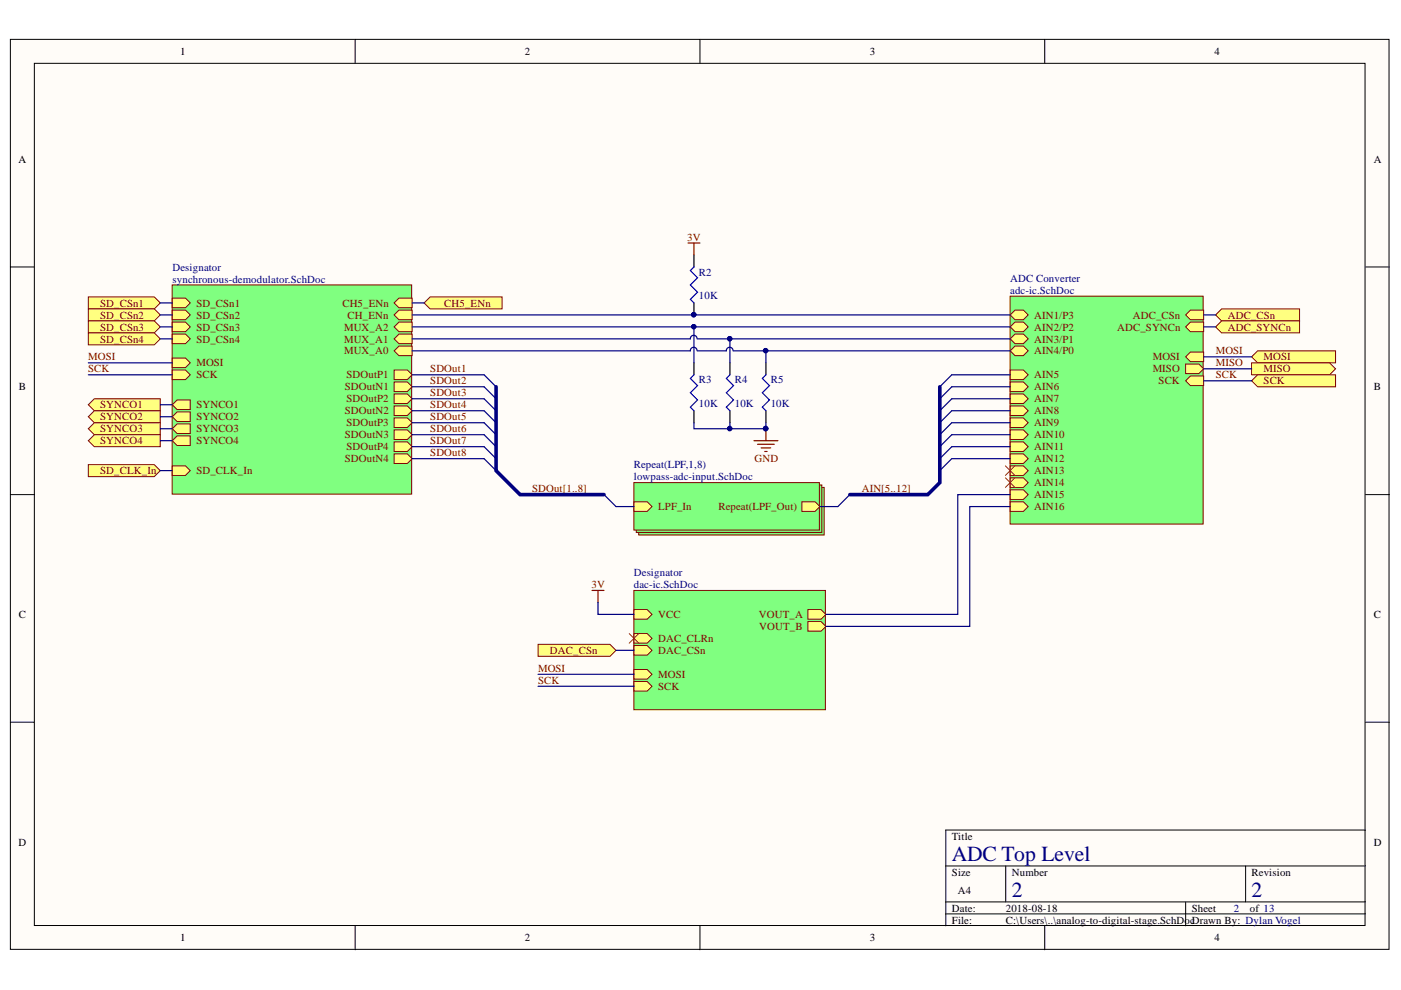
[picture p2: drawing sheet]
<svg xmlns="http://www.w3.org/2000/svg" width="297mm" height="210mm" viewBox="0 0 297 210" stroke-linecap="round" stroke-linejoin="round" font-family="sans-serif">
<defs><g id="words">
<g font-size="4.6" fill="#000080">
<text x="201.8" y="182.6">ADC Top Level</text>
<text x="214.5" y="190.2">2</text>
<text x="265.4" y="190.2">2</text>
</g>
<g font-size="2.3">
<text x="38.2" y="11.7">1</text>
<text x="111.3" y="11.7">2</text>
<text x="184.4" y="11.7">3</text>
<text x="257.5" y="11.7">4</text>
<text x="3.9" y="34.5">A</text>
<text x="291.3" y="34.5">A</text>
<text x="4" y="82.8">B</text>
<text x="291.3" y="82.8">B</text>
<text x="4" y="131">C</text>
<text x="291.3" y="131">C</text>
<text x="3.9" y="179.3">D</text>
<text x="201.8" y="178.1">Title</text>
<text x="291.3" y="179.3">D</text>
<text x="201.8" y="185.7">Size</text>
<text x="214.5" y="185.7">Number</text>
<text x="265.4" y="185.7">Revision</text>
<text x="203.1" y="189.5">A4</text>
<text x="201.8" y="193.3">Date:</text>
<text x="201.8" y="195.8">File:</text>
<text x="213.2" y="193.3">2018-08-18</text>
<text x="213.2" y="195.8">C:\Users\..\analog-to-digital-stage.SchDocDrawn By: Dylan Vogel</text>
<text x="252.7" y="193.3">Sheet</text>
<text x="265" y="193.3">of 13</text>
<text x="38.2" y="199.6">1</text>
<text x="111.3" y="199.6">2</text>
<text x="184.4" y="199.6">3</text>
<text x="257.5" y="199.6">4</text>
</g>
<g font-size="2.3" fill="#800000">
<text x="145.7" y="51.1">3V</text>
<text x="21.2" y="65">SD_CSn1</text>
<text x="41.6" y="65">SD_CSn1</text>
<text x="72.6" y="65">CH5_ENn</text>
<text x="94.2" y="65">CH5_ENn</text>
<text x="21.2" y="67.5">SD_CSn2</text>
<text x="21.2" y="70.1">SD_CSn3</text>
<text x="41.6" y="70.1">SD_CSn3</text>
<text x="41.6" y="67.5">SD_CSn2</text>
<text x="72.9" y="70.1">MUX_A2</text>
<text x="73.7" y="67.5">CH_ENn</text>
<text x="219.3" y="67.5">AIN1/P3</text>
<text x="219.3" y="70.1">AIN2/P2</text>
<text x="236.9" y="70.1">ADC_SYNCn</text>
<text x="240.2" y="67.5">ADC_CSn</text>
<text x="260.3" y="67.5">ADC_CSn</text>
<text x="260.3" y="70.1">ADC_SYNCn</text>
<text x="18.7" y="76.4">MOSI</text>
<text x="21.2" y="72.6">SD_CSn4</text>
<text x="41.6" y="77.7">MOSI</text>
<text x="41.6" y="72.6">SD_CSn4</text>
<text x="72.9" y="75.2">MUX_A0</text>
<text x="72.9" y="72.6">MUX_A1</text>
<text x="219.3" y="72.6">AIN3/P1</text>
<text x="219.3" y="75.2">AIN4/P0</text>
<text x="244.4" y="76.4">MOSI</text>
<text x="257.8" y="75.2">MOSI</text>
<text x="257.8" y="77.7">MISO</text>
<text x="267.9" y="76.4">MOSI</text>
<text x="18.7" y="79">SCK</text>
<text x="41.6" y="80.2">SCK</text>
<text x="73.1" y="82.8">SDOutN1</text>
<text x="73.5" y="80.2">SDOutP1</text>
<text x="91.2" y="79">SDOut1</text>
<text x="91.2" y="81.5">SDOut2</text>
<text x="219.3" y="82.8">AIN6</text>
<text x="219.3" y="80.2">AIN5</text>
<text x="244.4" y="79">MISO</text>
<text x="245.7" y="81.5">SCK</text>
<text x="257.8" y="80.2">SCK</text>
<text x="267.9" y="79">MISO</text>
<text x="267.9" y="81.5">SCK</text>
<text x="21.2" y="86.6">SYNCO1</text>
<text x="21.2" y="89.1">SYNCO2</text>
<text x="41.6" y="89.1">SYNCO2</text>
<text x="41.6" y="86.6">SYNCO1</text>
<text x="73.1" y="87.8">SDOutN2</text>
<text x="73.5" y="85.3">SDOutP2</text>
<text x="91.2" y="84">SDOut3</text>
<text x="91.2" y="86.6">SDOut4</text>
<text x="91.2" y="89.1">SDOut5</text>
<text x="219.3" y="87.8">AIN8</text>
<text x="219.3" y="85.3">AIN7</text>
<text x="21.2" y="91.6">SYNCO3</text>
<text x="21.2" y="94.2">SYNCO4</text>
<text x="41.6" y="91.6">SYNCO3</text>
<text x="41.6" y="94.2">SYNCO4</text>
<text x="73.1" y="92.9">SDOutN3</text>
<text x="73.5" y="95.4">SDOutP4</text>
<text x="73.5" y="90.4">SDOutP3</text>
<text x="91.2" y="91.6">SDOut6</text>
<text x="91.2" y="94.2">SDOut7</text>
<text x="219.3" y="95.4">AIN11</text>
<text x="219.3" y="90.4">AIN9</text>
<text x="219.3" y="92.9">AIN10</text>
<text x="21.2" y="100.5">SD_CLK_In</text>
<text x="41.6" y="100.5">SD_CLK_In</text>
<text x="73.1" y="98">SDOutN4</text>
<text x="91.2" y="96.7">SDOut8</text>
<text x="159.9" y="98">GND</text>
<text x="219.3" y="98">AIN12</text>
<text x="219.3" y="100.5">AIN13</text>
<text x="112.8" y="104.4">SDOut[1..8]</text>
<text x="182.7" y="104.4">AIN[5..12]</text>
<text x="219.3" y="103.1">AIN14</text>
<text x="219.3" y="105.7">AIN15</text>
<text x="139.5" y="108.2">LPF_In</text>
<text x="152.3" y="108.2">Repeat(LPF_Out)</text>
<text x="219.3" y="108.2">AIN16</text>
<text x="125.4" y="124.7">3V</text>
<text x="139.5" y="131">VCC</text>
<text x="160.9" y="131">VOUT_A</text>
<text x="139.5" y="136.1">DAC_CLRn</text>
<text x="161" y="133.6">VOUT_B</text>
<text x="114.1" y="142.5">MOSI</text>
<text x="116.6" y="138.7">DAC_CSn</text>
<text x="139.5" y="143.7">MOSI</text>
<text x="139.5" y="138.7">DAC_CSn</text>
<text x="114.1" y="145">SCK</text>
<text x="139.5" y="146.3">SCK</text>
</g>
<g font-size="2.3" fill="#000080">
<text x="36.6" y="57.4">Designator</text>
<text x="36.6" y="59.9">synchronous-demodulator.SchDoc</text>
<text x="148.2" y="58.4">R2</text>
<text x="214.2" y="59.8">ADC Converter</text>
<text x="148.2" y="63.5">10K</text>
<text x="214.2" y="62.3">adc-ic.SchDoc</text>
<text x="148.2" y="81.2">R3</text>
<text x="155.8" y="81.2">R4</text>
<text x="163.4" y="81.2">R5</text>
<text x="148.2" y="86.3">10K</text>
<text x="155.8" y="86.3">10K</text>
<text x="163.4" y="86.3">10K</text>
<text x="134.4" y="99.3">Repeat(LPF,1,8)</text>
<text x="134.4" y="101.8">lowpass-adc-input.SchDoc</text>
<text x="134.4" y="122.2">Designator</text>
<text x="134.4" y="124.7">dac-ic.SchDoc</text>
<text x="261.6" y="193.3">2</text>
</g>
</g></defs>
<g fill="#fffcf8" stroke="#000" stroke-width=".21">
<path d="M2.2 8.3h292.3v193h-292.3z"/>
<path d="M7.3 13.4h282.1v182.8h-282.1z"/>
</g>
<g fill="none" stroke="#000" stroke-width=".21">
<path d="M75.3 8.3v5.1M148.4 8.3v5.1M221.5 8.3v5.1M2.2 56.6h5.1M289.5 56.6h5.1M2.2 104.9h5.1M289.5 104.9h5.1M2.2 153.1h5.1M289.5 153.1h5.1M289.5 176h-89v20.3M75.3 196.3v5.1M148.4 196.3v5.1"/>
<path d="M200.5 183.6h89M200.5 191.2h89M200.5 193.8h89M213.2 183.6v7.6M221.5 196.3v5.1M251.4 191.2v5.1M264.1 183.6v7.6"/>
</g>
<path d="M214.2 62.8h40.9v48.3h-40.9z" fill="#80ff80" stroke="#800000" stroke-width=".21"/>
<path d="M214.2 81h2.8l1 1-1 1h-2.8z" fill-rule="evenodd" fill="#ffff80"/>
<path d="M214.2 81h2.8l1 1-1 1h-2.8z" fill="none" stroke="#800000" stroke-width=".21"/>
<path d="M251.4 77.2h2.8l1 1-1 1h-2.8z" fill-rule="evenodd" fill="#ffff80"/>
<path d="M251.4 77.2h2.8l1 1-1 1h-2.8z" fill="none" stroke="#800000" stroke-width=".21"/>
<path d="M214.2 71.8l1-1h1.8l1 1-1 1.1h-1.8z" fill-rule="evenodd" fill="#ffff80"/>
<path d="M214.2 71.8l1-1h1.8l1 1-1 1.1h-1.8z" fill="none" stroke="#800000" stroke-width=".21"/>
<path d="M214.2 93.7h2.8l1 1-1 1h-2.8z" fill-rule="evenodd" fill="#ffff80"/>
<path d="M214.2 93.7h2.8l1 1-1 1h-2.8z" fill="none" stroke="#800000" stroke-width=".21"/>
<path d="M251.4 66.8l1-1h2.8v2h-2.8z" fill-rule="evenodd" fill="#ffff80"/>
<path d="M251.4 66.8l1-1h2.8v2h-2.8z" fill="none" stroke="#800000" stroke-width=".21"/>
<path d="M251.4 69.3l1-1h2.8v2h-2.8z" fill-rule="evenodd" fill="#ffff80"/>
<path d="M251.4 69.3l1-1h2.8v2h-2.8z" fill="none" stroke="#800000" stroke-width=".21"/>
<path d="M214.2 66.8l1-1h1.8l1 1-1 1h-1.8z" fill-rule="evenodd" fill="#ffff80"/>
<path d="M214.2 66.8l1-1h1.8l1 1-1 1h-1.8z" fill="none" stroke="#800000" stroke-width=".21"/>
<path d="M214.2 78.5h2.8l1 1-1 1h-2.8z" fill-rule="evenodd" fill="#ffff80"/>
<path d="M214.2 78.5h2.8l1 1-1 1h-2.8z" fill="none" stroke="#800000" stroke-width=".21"/>
<path d="M251.4 80.7l1-1h2.8v2.1h-2.8z" fill-rule="evenodd" fill="#ffff80"/>
<path d="M251.4 80.7l1-1h2.8v2.1h-2.8z" fill="none" stroke="#800000" stroke-width=".21"/>
<path d="M214.2 69.3l1-1h1.8l1 1-1 1h-1.8z" fill-rule="evenodd" fill="#ffff80"/>
<path d="M214.2 69.3l1-1h1.8l1 1-1 1h-1.8z" fill="none" stroke="#800000" stroke-width=".21"/>
<path d="M214.2 86.1h2.8l1 1-1 1h-2.8z" fill-rule="evenodd" fill="#ffff80"/>
<path d="M214.2 86.1h2.8l1 1-1 1h-2.8z" fill="none" stroke="#800000" stroke-width=".21"/>
<path d="M251.4 75.7l1-1.1h2.8v2.1h-2.8z" fill-rule="evenodd" fill="#ffff80"/>
<path d="M251.4 75.7l1-1.1h2.8v2.1h-2.8z" fill="none" stroke="#800000" stroke-width=".21"/>
<path d="M214.2 96.2h2.8l1 1-1 1.1h-2.8z" fill-rule="evenodd" fill="#ffff80"/>
<path d="M214.2 96.2h2.8l1 1-1 1.1h-2.8z" fill="none" stroke="#800000" stroke-width=".21"/>
<path d="M214.2 101.3h2.8l1 1-1 1h-2.8z" fill-rule="evenodd" fill="#ffff80"/>
<path d="M214.2 101.3h2.8l1 1-1 1h-2.8z" fill="none" stroke="#800000" stroke-width=".21"/>
<path d="M214.2 88.6h2.8l1 1-1 1h-2.8z" fill-rule="evenodd" fill="#ffff80"/>
<path d="M214.2 88.6h2.8l1 1-1 1h-2.8z" fill="none" stroke="#800000" stroke-width=".21"/>
<path d="M214.2 91.2h2.8l1 1-1 1h-2.8z" fill-rule="evenodd" fill="#ffff80"/>
<path d="M214.2 91.2h2.8l1 1-1 1h-2.8z" fill="none" stroke="#800000" stroke-width=".21"/>
<path d="M214.2 83.5h2.8l1 1-1 1.1h-2.8z" fill-rule="evenodd" fill="#ffff80"/>
<path d="M214.2 83.5h2.8l1 1-1 1.1h-2.8z" fill="none" stroke="#800000" stroke-width=".21"/>
<path d="M214.2 106.4h2.8l1 1-1 1h-2.8z" fill-rule="evenodd" fill="#ffff80"/>
<path d="M214.2 106.4h2.8l1 1-1 1h-2.8z" fill="none" stroke="#800000" stroke-width=".21"/>
<path d="M214.2 98.8h2.8l1 1-1 1h-2.8z" fill-rule="evenodd" fill="#ffff80"/>
<path d="M214.2 98.8h2.8l1 1-1 1h-2.8z" fill="none" stroke="#800000" stroke-width=".21"/>
<path d="M214.2 103.9h2.8l1 1-1 1h-2.8z" fill-rule="evenodd" fill="#ffff80"/>
<path d="M214.2 103.9h2.8l1 1-1 1h-2.8z" fill="none" stroke="#800000" stroke-width=".21"/>
<path d="M214.2 74.4l1-1h1.8l1 1-1 1h-1.8z" fill-rule="evenodd" fill="#ffff80"/>
<path d="M214.2 74.4l1-1h1.8l1 1-1 1h-1.8z" fill="none" stroke="#800000" stroke-width=".21"/>
<path d="M36.5 60.4h50.8v44.4h-50.8z" fill="#80ff80" stroke="#800000" stroke-width=".21"/>
<path d="M36.5 63.2h2.8l1 1-1 1h-2.8z" fill-rule="evenodd" fill="#ffff80"/>
<path d="M36.5 63.2h2.8l1 1-1 1h-2.8z" fill="none" stroke="#800000" stroke-width=".21"/>
<path d="M36.5 90.9l1-1h2.8v2h-2.8z" fill-rule="evenodd" fill="#ffff80"/>
<path d="M36.5 90.9l1-1h2.8v2h-2.8z" fill="none" stroke="#800000" stroke-width=".21"/>
<path d="M36.5 93.4l1-1h2.8v2.1h-2.8z" fill-rule="evenodd" fill="#ffff80"/>
<path d="M36.5 93.4l1-1h2.8v2.1h-2.8z" fill="none" stroke="#800000" stroke-width=".21"/>
<path d="M83.6 83.5h2.8l1 1-1 1.1h-2.8z" fill-rule="evenodd" fill="#ffff80"/>
<path d="M83.6 83.5h2.8l1 1-1 1.1h-2.8z" fill="none" stroke="#800000" stroke-width=".21"/>
<path d="M83.6 78.5h2.8l1 1-1 1h-2.8z" fill-rule="evenodd" fill="#ffff80"/>
<path d="M83.6 78.5h2.8l1 1-1 1h-2.8z" fill="none" stroke="#800000" stroke-width=".21"/>
<path d="M83.6 96.2h2.8l1 1-1 1.1h-2.8z" fill-rule="evenodd" fill="#ffff80"/>
<path d="M83.6 96.2h2.8l1 1-1 1.1h-2.8z" fill="none" stroke="#800000" stroke-width=".21"/>
<path d="M83.6 91.2h2.8l1 1-1 1h-2.8z" fill-rule="evenodd" fill="#ffff80"/>
<path d="M83.6 91.2h2.8l1 1-1 1h-2.8z" fill="none" stroke="#800000" stroke-width=".21"/>
<path d="M36.5 78.5h2.8l1 1-1 1h-2.8z" fill-rule="evenodd" fill="#ffff80"/>
<path d="M36.5 78.5h2.8l1 1-1 1h-2.8z" fill="none" stroke="#800000" stroke-width=".21"/>
<path d="M36.5 68.3h2.8l1 1-1 1h-2.8z" fill-rule="evenodd" fill="#ffff80"/>
<path d="M36.5 68.3h2.8l1 1-1 1h-2.8z" fill="none" stroke="#800000" stroke-width=".21"/>
<path d="M36.5 65.8h2.8l1 1-1 1h-2.8z" fill-rule="evenodd" fill="#ffff80"/>
<path d="M36.5 65.8h2.8l1 1-1 1h-2.8z" fill="none" stroke="#800000" stroke-width=".21"/>
<path d="M83.6 74.4l1-1h2.8v2h-2.8z" fill-rule="evenodd" fill="#ffff80"/>
<path d="M83.6 74.4l1-1h2.8v2h-2.8z" fill="none" stroke="#800000" stroke-width=".21"/>
<path d="M83.6 71.8l1-1h2.8v2.1h-2.8z" fill-rule="evenodd" fill="#ffff80"/>
<path d="M83.6 71.8l1-1h2.8v2.1h-2.8z" fill="none" stroke="#800000" stroke-width=".21"/>
<path d="M83.6 66.8l1-1h2.8v2h-2.8z" fill-rule="evenodd" fill="#ffff80"/>
<path d="M83.6 66.8l1-1h2.8v2h-2.8z" fill="none" stroke="#800000" stroke-width=".21"/>
<path d="M83.6 93.7h2.8l1 1-1 1h-2.8z" fill-rule="evenodd" fill="#ffff80"/>
<path d="M83.6 93.7h2.8l1 1-1 1h-2.8z" fill="none" stroke="#800000" stroke-width=".21"/>
<path d="M36.5 75.9h2.8l1 1-1 1h-2.8z" fill-rule="evenodd" fill="#ffff80"/>
<path d="M36.5 75.9h2.8l1 1-1 1h-2.8z" fill="none" stroke="#800000" stroke-width=".21"/>
<path d="M36.5 88.4l1-1.1h2.8v2.1h-2.8z" fill-rule="evenodd" fill="#ffff80"/>
<path d="M36.5 88.4l1-1.1h2.8v2.1h-2.8z" fill="none" stroke="#800000" stroke-width=".21"/>
<path d="M83.6 64.2l1-1h2.8v2h-2.8z" fill-rule="evenodd" fill="#ffff80"/>
<path d="M83.6 64.2l1-1h2.8v2h-2.8z" fill="none" stroke="#800000" stroke-width=".21"/>
<path d="M36.5 70.8h2.8l1 1-1 1.1h-2.8z" fill-rule="evenodd" fill="#ffff80"/>
<path d="M36.5 70.8h2.8l1 1-1 1.1h-2.8z" fill="none" stroke="#800000" stroke-width=".21"/>
<path d="M36.5 85.8l1-1h2.8v2h-2.8z" fill-rule="evenodd" fill="#ffff80"/>
<path d="M36.5 85.8l1-1h2.8v2h-2.8z" fill="none" stroke="#800000" stroke-width=".21"/>
<path d="M83.6 69.3l1-1h2.8v2h-2.8z" fill-rule="evenodd" fill="#ffff80"/>
<path d="M83.6 69.3l1-1h2.8v2h-2.8z" fill="none" stroke="#800000" stroke-width=".21"/>
<path d="M83.6 86.1h2.8l1 1-1 1h-2.8z" fill-rule="evenodd" fill="#ffff80"/>
<path d="M83.6 86.1h2.8l1 1-1 1h-2.8z" fill="none" stroke="#800000" stroke-width=".21"/>
<path d="M83.6 88.6h2.8l1 1-1 1h-2.8z" fill-rule="evenodd" fill="#ffff80"/>
<path d="M83.6 88.6h2.8l1 1-1 1h-2.8z" fill="none" stroke="#800000" stroke-width=".21"/>
<path d="M83.6 81h2.8l1 1-1 1h-2.8z" fill-rule="evenodd" fill="#ffff80"/>
<path d="M83.6 81h2.8l1 1-1 1h-2.8z" fill="none" stroke="#800000" stroke-width=".21"/>
<path d="M36.5 98.8h2.8l1 1-1 1h-2.8z" fill-rule="evenodd" fill="#ffff80"/>
<path d="M36.5 98.8h2.8l1 1-1 1h-2.8z" fill="none" stroke="#800000" stroke-width=".21"/>
<g fill="#80ff80" stroke="#800000" stroke-width=".21">
<path d="M135.4 103.3h39.3v10.1h-39.3z"/>
<path d="M134.9 102.8h39.3v10.1h-39.3z"/>
<path d="M134.4 102.3h39.3v10.1h-39.3z"/>
</g>
<path d="M170 106.4h2.8l1 1-1 1h-2.8z" fill-rule="evenodd" fill="#ffff80"/>
<path d="M170 106.4h2.8l1 1-1 1h-2.8z" fill="none" stroke="#800000" stroke-width=".21"/>
<path d="M134.4 106.4h2.8l1 1-1 1h-2.8z" fill-rule="evenodd" fill="#ffff80"/>
<path d="M134.4 106.4h2.8l1 1-1 1h-2.8z" fill="none" stroke="#800000" stroke-width=".21"/>
<path d="M134.4 125.2h40.6v25.3h-40.6z" fill="#80ff80" stroke="#800000" stroke-width=".21"/>
<path d="M134.4 129.3h2.8l1 1-1 1h-2.8z" fill-rule="evenodd" fill="#ffff80"/>
<path d="M134.4 129.3h2.8l1 1-1 1h-2.8z" fill="none" stroke="#800000" stroke-width=".21"/>
<path d="M134.4 134.3h2.8l1 1-1 1.1h-2.8z" fill-rule="evenodd" fill="#ffff80"/>
<path d="M134.4 134.3h2.8l1 1-1 1.1h-2.8z" fill="none" stroke="#800000" stroke-width=".21"/>
<path d="M134.4 142h2.8l1 1-1 1h-2.8z" fill-rule="evenodd" fill="#ffff80"/>
<path d="M134.4 142h2.8l1 1-1 1h-2.8z" fill="none" stroke="#800000" stroke-width=".21"/>
<path d="M134.4 144.5h2.8l1 1-1 1h-2.8z" fill-rule="evenodd" fill="#ffff80"/>
<path d="M134.4 144.5h2.8l1 1-1 1h-2.8z" fill="none" stroke="#800000" stroke-width=".21"/>
<path d="M134.4 136.9h2.8l1 1-1 1h-2.8z" fill-rule="evenodd" fill="#ffff80"/>
<path d="M134.4 136.9h2.8l1 1-1 1h-2.8z" fill="none" stroke="#800000" stroke-width=".21"/>
<path d="M171.3 131.8h2.8l1 1-1 1h-2.8z" fill-rule="evenodd" fill="#ffff80"/>
<path d="M171.3 131.8h2.8l1 1-1 1h-2.8z" fill="none" stroke="#800000" stroke-width=".21"/>
<path d="M171.3 129.3h2.8l1 1-1 1h-2.8z" fill-rule="evenodd" fill="#ffff80"/>
<path d="M171.3 129.3h2.8l1 1-1 1h-2.8z" fill="none" stroke="#800000" stroke-width=".21"/>
<g fill="#ffff80" stroke="#800000" stroke-width=".21">
<path d="M257.7 66.8l1.3-1.3h16.5v2.5h-16.5z" fill-rule="evenodd"/>
<path d="M257.7 69.3l1.3-1.3h16.5v2.6h-16.5z" fill-rule="evenodd"/>
<path d="M265.4 75.7l1.2-1.3h16.6v2.5h-16.6z" fill-rule="evenodd"/>
<path d="M265.4 76.9h16.5l1.3 1.3-1.3 1.3h-16.5z" fill-rule="evenodd"/>
<path d="M265.4 80.7l1.2-1.2h16.6v2.5h-16.6z" fill-rule="evenodd"/>
</g>
<g fill="none" stroke="#000080" stroke-width=".25">
<path d="M102.6 79.5l2.6 2.5M201.8 79.5l-2.5 2.5M102.6 82l2.6 2.5M102.6 84.5l2.6 2.6M102.6 87.1l2.6 2.5M102.6 89.6l2.6 2.6M102.6 92.2l2.6 2.5M102.6 94.7l2.6 2.5M102.6 97.2l2.6 2.6M201.8 82l-2.5 2.5M201.8 84.5l-2.5 2.6M201.8 87.1l-2.5 2.5"/>
<path d="M201.8 89.6l-2.5 2.6M201.8 92.2l-2.5 2.5M201.8 94.7l-2.5 2.5M201.8 97.2l-2.5 2.6M128.1 104.9l2.5 2.5M180.2 104.9l-2.6 2.5"/>
</g>
<path d="M213.2 98.8l2 2M215.2 98.8l-2 2M213.2 101.3l2 2M215.2 101.3l-2 2" fill="none" stroke="#f00" stroke-width=".21"/>
<path d="M18.7 63h14l1.3 1.2-1.3 1.3h-14z" fill-rule="evenodd" fill="#ffff80" stroke="#800000" stroke-width=".21"/>
<path d="M147.1 54.1v2.5M147.1 64.2v2.6M147.1 76.9v2.6M154.8 76.9v2.6M162.4 76.9v2.6M147.1 87.1v2.5M154.8 87.1v2.5M162.4 87.1v2.5" fill="none" stroke="#000" stroke-width=".25"/>
<g fill="#000080" stroke="#000080" stroke-width=".21">
<circle cx="147.1" cy="66.7" r=".46"/>
<circle cx="162.3" cy="90.9" r=".47"/>
</g>
<path d="M147.1 56.6l-.7 .8 1.5 1.5-1.5 1.5 1.5 1.5-1.5 1.6 .7 .7M147.1 79.5l-.7 .7 1.5 1.6-1.5 1.5 1.5 1.5-1.5 1.5 .7 .8M154.8 79.5l-.8 .7 1.5 1.6-1.5 1.5 1.5 1.5-1.5 1.5 .8 .8M162.4 79.5l-.8 .7 1.5 1.6-1.5 1.5 1.5 1.5-1.5 1.5 .8 .8" fill="none" stroke="#00f" stroke-width=".25"/>
<path d="M145.9 51.5h2.5M147.1 51.5v2.6M159.8 93.4h5.1M160.6 94.2h3.6M161.4 95h2M162.1 95.7h.5M162.4 90.9v2.5" fill="none" stroke="#800000" stroke-width=".25"/>
<g fill="#ffff80" stroke="#800000" stroke-width=".21">
<path d="M18.7 65.5h14l1.3 1.3-1.3 1.2h-14z" fill-rule="evenodd"/>
<path d="M18.7 68h14l1.3 1.3-1.3 1.3h-14z" fill-rule="evenodd"/>
<path d="M18.7 70.6h14l1.3 1.2-1.3 1.3h-14z" fill-rule="evenodd"/>
<path d="M18.7 85.8l1.3-1.3h14v2.6h-14z" fill-rule="evenodd"/>
<path d="M18.7 88.4l1.3-1.3h14v2.5h-14z" fill-rule="evenodd"/>
<path d="M18.7 90.9l1.3-1.3h14v2.6h-14z" fill-rule="evenodd"/>
<path d="M18.7 93.4l1.3-1.2h14v2.5h-14z" fill-rule="evenodd"/>
<path d="M18.7 98.5h14l1.3 1.3-1.3 1.3h-14z" fill-rule="evenodd"/>
</g>
<path d="M133.4 134.3l2 2.1M135.4 134.3l-2 2.1" fill="none" stroke="#f00" stroke-width=".21"/>
<path d="M125.5 125.2h2.6M126.8 125.2v2.5" fill="none" stroke="#800000" stroke-width=".25"/>
<g fill="#ffff80" stroke="#800000" stroke-width=".21">
<path d="M114.1 136.6h15.2l1.3 1.3-1.3 1.3h-15.2z" fill-rule="evenodd"/>
<path d="M89.9 64.2l1.3-1.2h15.2v2.5h-15.2z" fill-rule="evenodd"/>
</g>
<g fill="none" stroke="#000080" stroke-width=".25">
<path d="M18.7 79.5h17.8M18.7 76.9h17.8M34 66.8h2.5M34 69.3h2.5M34 71.8h2.5M34 64.2h2.5M87.4 66.8h126.8M87.4 69.3h126.8M87.4 79.5h15.2M87.4 64.2h2.5M147.1 69.3v7.6M147.8 74.4a.71 .71 0 0 0-.7-.8 .71 .71 0 0 0-.7 .8h-59"/>
<path d="M147.8 71.8a.71 .71 0 0 0-.7-.7 .71 .71 0 0 0-.7 .7h-59M147.9 71.8h66.3M154.8 71.8v5.1M155.4 74.4a.71 .71 0 0 0-.7-.8 .71 .71 0 0 0-.7 .8h-6.1M155.5 74.4h58.7M162.4 74.4v2.5M201.8 79.5h12.4M255.2 66.8h2.5M255.2 69.3h2.5M255.2 75.7h10.2M255.2 78.2h10.2M34 85.8h2.5"/>
<path d="M34 88.4h2.5M34 90.9h2.5M34 93.4h2.5M34 99.8h2.5M87.4 82h15.2M87.4 84.5h15.2M87.4 87.1h15.2M87.4 89.6h15.2M87.4 92.2h15.2M87.4 94.7h15.2M87.4 97.2h15.2M147.1 89.6v1.3h15.3v-1.3"/>
<path d="M154.8 89.6v1.3M201.8 82h12.4M201.8 84.5h12.4M201.8 87.1h12.4M201.8 89.6h12.4M201.8 92.2h12.4M201.8 94.7h12.4M201.8 97.2h12.4M255.2 80.7h10.2M130.6 107.4h3.8M173.8 107.4h3.8M214.2 104.9h-11.1v25.4h-28"/>
<path d="M214.2 107.4h-8.6v25.4h-30.5M126.8 127.7v2.6h7.6M130.6 137.9h3.8M114.1 143h20.3M114.1 145.5h20.3"/>
</g>
<g fill="#000080" stroke="#000080" stroke-width=".21">
<circle cx="147.1" cy="66.7" r=".46"/>
<circle cx="162.3" cy="74.3" r=".46"/>
<circle cx="154.7" cy="71.8" r=".46"/>
<circle cx="147.1" cy="69.3" r=".46"/>
<circle cx="162.3" cy="90.9" r=".47"/>
<circle cx="154.7" cy="90.9" r=".46"/>
</g>
<path d="M105.2 82v17.8l5.1 5.1h17.8M199.3 82v20.3l-2.6 2.6h-16.5" fill="none" stroke="#000080" stroke-width=".76"/>
<use href="#words"/>
</svg>
